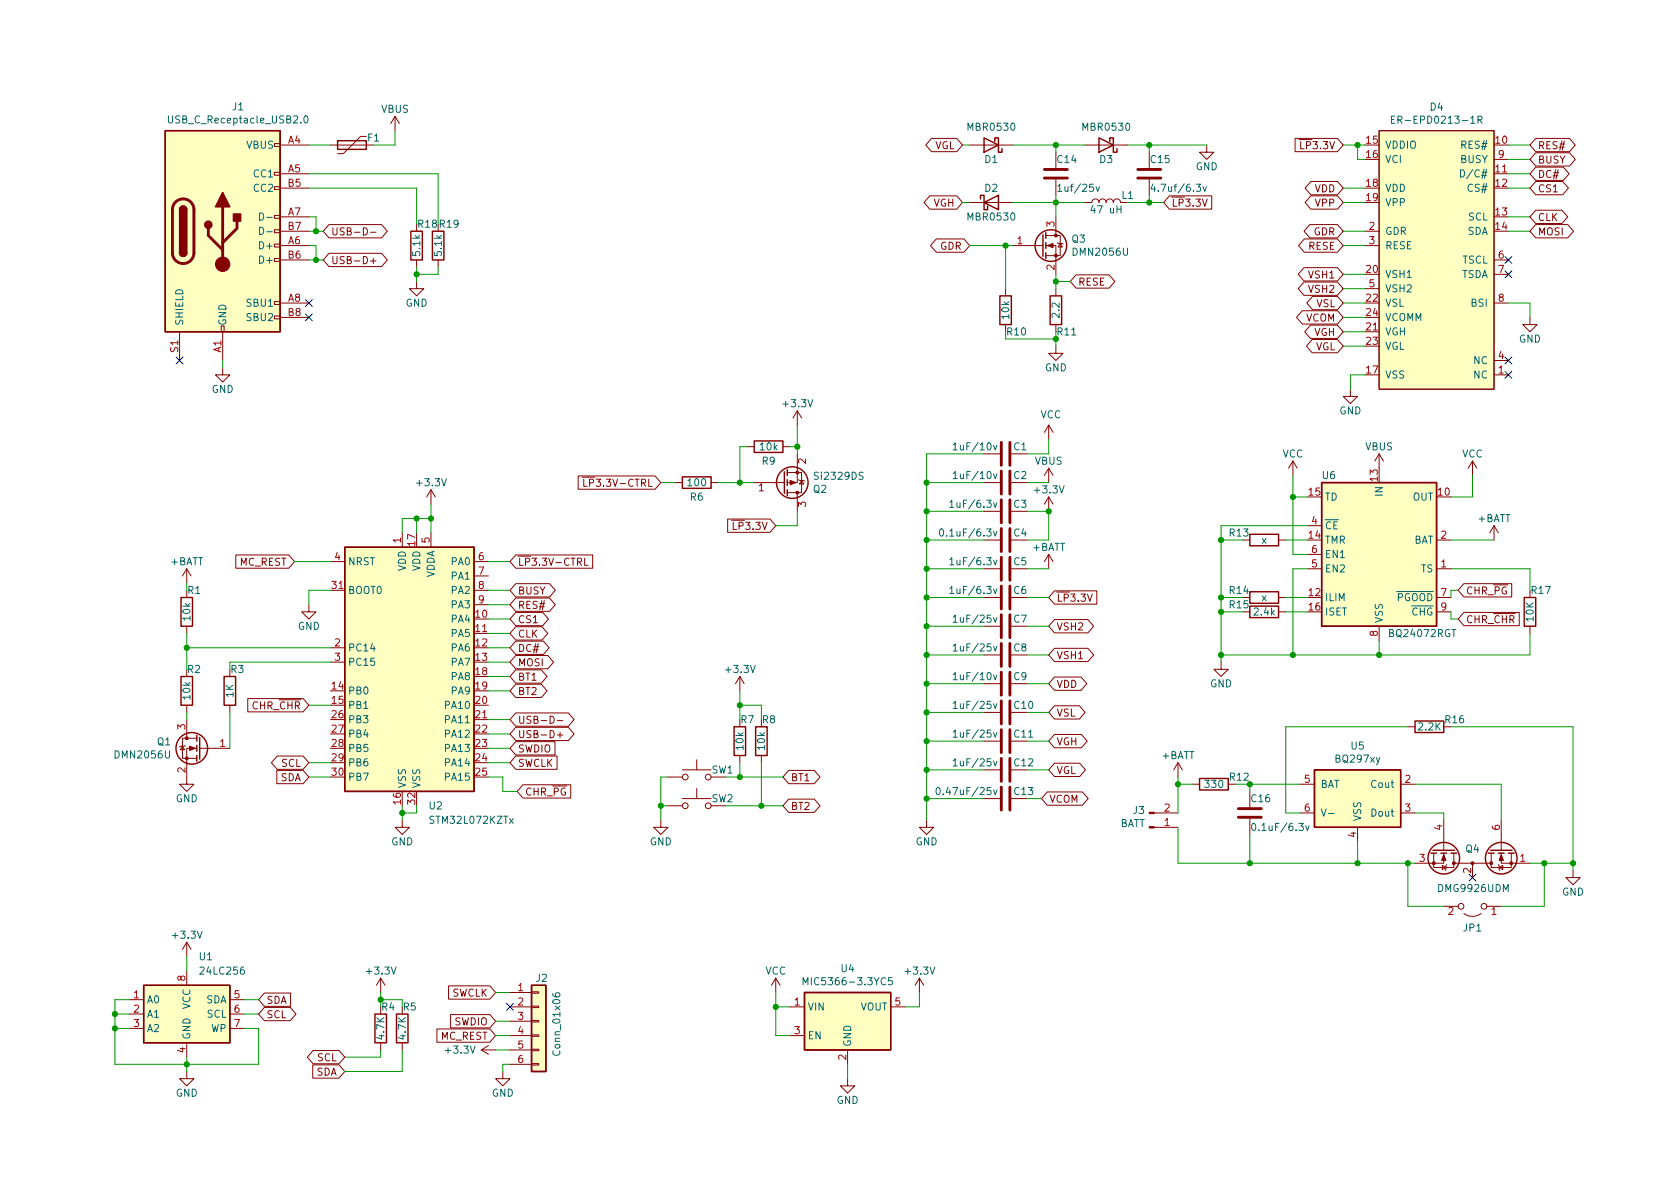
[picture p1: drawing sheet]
<svg xmlns="http://www.w3.org/2000/svg" width="297mm" height="210mm" viewBox="0 0 297 210" stroke-linecap="round" stroke-linejoin="round" font-family="sans-serif">
<defs><g id="words">
<g font-size="1.8" fill="#006464">
<text x="30.3" y="21.8">USB_C_Receptacle_USB2.0</text>
<text x="41.1" y="19.5">J1</text>
<text x="67.4" y="19.9">VBUS</text>
<text x="171.3" y="23.1">MBR0530</text>
<text x="191.6" y="23.1">MBR0530</text>
<text x="247.3" y="21.9">ER-EPD0213-1R</text>
<text x="252.9" y="19.6">D4</text>
<text x="43.6" y="26.3">VBUS</text>
<text x="65" y="25">F1</text>
<text x="174.1" y="28.8">D1</text>
<text x="187" y="28.8">C14</text>
<text x="194.4" y="28.8">D3</text>
<text x="203.5" y="28.8">C15</text>
<text x="244.9" y="26.3">VDDIO</text>
<text x="244.9" y="28.8">VCI</text>
<text x="258.2" y="28.8">BUSY</text>
<text x="258.5" y="26.3">RES#</text>
<text x="45" y="31.4">CC1</text>
<text x="45" y="33.9">CC2</text>
<text x="174.1" y="33.9">D2</text>
<text x="187.6" y="33.9">1uf/25v</text>
<text x="198.4" y="35.2">L1</text>
<text x="204.4" y="33.9">4.7uf/6.3v</text>
<text x="211.4" y="30.1">GND</text>
<text x="244.9" y="33.9">VDD</text>
<text x="259.1" y="31.4">D/C#</text>
<text x="259.7" y="33.9">CS#</text>
<text x="74" y="40.3">R18 R19</text>
<text x="171.3" y="39">MBR0530</text>
<text x="193.2" y="37.7">47 uH</text>
<text x="244.9" y="36.4">VPP</text>
<text x="244.9" y="41.5">GDR</text>
<text x="259.4" y="41.5">SDA</text>
<text x="259.6" y="39">SCL</text>
<text x="46.2" y="44.1">D+</text>
<text x="46.2" y="46.6">D+</text>
<text x="74.3" y="45.1" transform="rotate(-90 74.3 45.1)">5.1k</text>
<text x="78.1" y="45.1" transform="rotate(-90 78.1 45.1)">5.1k</text>
<text x="189.5" y="42.9">Q3</text>
<text x="189.9" y="45.2">DMN2056U</text>
<text x="244.9" y="44.1">RESE</text>
<text x="258.5" y="46.6">TSCL</text>
<text x="244.9" y="49.1">VSH1</text>
<text x="244.9" y="51.7">VSH2</text>
<text x="258.3" y="49.1">TSDA</text>
<text x="32.4" y="57.7" transform="rotate(-90 32.4 57.7)">SHIELD</text>
<text x="40" y="57.7" transform="rotate(-90 40 57.7)">GND</text>
<text x="43.8" y="54.2">SBU1</text>
<text x="43.8" y="56.8">SBU2</text>
<text x="71.7" y="54.2">GND</text>
<text x="178.4" y="56.3" transform="rotate(-90 178.4 56.3)">10k</text>
<text x="187" y="59.3">R11</text>
<text x="187.3" y="56.1" transform="rotate(-90 187.3 56.1)">2.2</text>
<text x="244.9" y="59.3">VGH</text>
<text x="244.9" y="54.2">VSL</text>
<text x="244.9" y="56.8">VCOMM</text>
<text x="260.2" y="54.2">BSI</text>
<text x="184.7" y="65.7">GND</text>
<text x="244.9" y="61.8">VGL</text>
<text x="260.6" y="64.4">NC</text>
<text x="268.5" y="60.6">GND</text>
<text x="37.4" y="69.5">GND</text>
<text x="244.9" y="66.9">VSS</text>
<text x="260.6" y="66.9">NC</text>
<text x="138.6" y="72">+3.3V</text>
<text x="183.9" y="74">VCC</text>
<text x="236.8" y="73.3">GND</text>
<text x="134.4" y="79.6">10k</text>
<text x="134.8" y="82.2">R9</text>
<text x="169.1" y="79.6">1uF/10v</text>
<text x="179.3" y="79.6">C1</text>
<text x="183" y="82.2">VBUS</text>
<text x="226.7" y="80.9">VCC</text>
<text x="241.4" y="79.6">VBUS</text>
<text x="258.5" y="80.9">VCC</text>
<text x="73.9" y="86">+3.3V</text>
<text x="121.7" y="86">100</text>
<text x="122.1" y="88.5">R6</text>
<text x="143.8" y="87.1">Q2</text>
<text x="144.3" y="84.8">Si2329DS</text>
<text x="168.5" y="89.8">1uF/6.3v</text>
<text x="169.1" y="84.7">1uF/10v</text>
<text x="179.3" y="89.8">C3</text>
<text x="179.3" y="84.7">C2</text>
<text x="183.1" y="87.2">+3.3V</text>
<text x="233.8" y="84.7">U6</text>
<text x="234.2" y="88.5">TD</text>
<text x="244.5" y="87.6" transform="rotate(-90 244.5 87.6)">IN</text>
<text x="249.8" y="88.5">OUT</text>
<text x="166.9" y="94.9">0.1uF/6.3v</text>
<text x="179.3" y="94.9">C4</text>
<text x="217.4" y="94.9">R13</text>
<text x="234.2" y="93.6">~{CE}</text>
<text x="261.3" y="92.3">+BATT</text>
<text x="30.1" y="99.9">+BATT</text>
<text x="61.5" y="99.9">NRST</text>
<text x="71.8" y="101" transform="rotate(-90 71.8 101)">VDD</text>
<text x="74.3" y="101" transform="rotate(-90 74.3 101)">VDD</text>
<text x="79.9" y="99.9">PA0</text>
<text x="168.5" y="99.9">1uF/6.3v</text>
<text x="179.3" y="99.9">C5</text>
<text x="182.5" y="97.4">+BATT</text>
<text x="223" y="96.1">x</text>
<text x="234.2" y="96.1">TMR</text>
<text x="234.2" y="101.2">EN2</text>
<text x="234.2" y="98.7">EN1</text>
<text x="249.9" y="96.1">BAT</text>
<text x="251.2" y="101.2">TS</text>
<text x="33.2" y="105">R1</text>
<text x="61.5" y="105">BOOT0</text>
<text x="76.8" y="102.3" transform="rotate(-90 76.8 102.3)">VDDA</text>
<text x="79.9" y="102.5">PA1</text>
<text x="79.9" y="105">PA2</text>
<text x="79.9" y="107.6">PA3</text>
<text x="168.5" y="105">1uF/6.3v</text>
<text x="179.3" y="105">C6</text>
<text x="217.4" y="105">R14</text>
<text x="217.4" y="107.6">R15</text>
<text x="223" y="106.3">x</text>
<text x="234.2" y="106.3">ILIM</text>
<text x="245.5" y="106.3">~{PGOOD}</text>
<text x="270.8" y="105">R17</text>
<text x="33.7" y="109.7" transform="rotate(-90 33.7 109.7)">10k</text>
<text x="52.6" y="111.4">GND</text>
<text x="79.9" y="110.1">PA4</text>
<text x="79.9" y="112.6">PA5</text>
<text x="169.1" y="110.1">1uF/25v</text>
<text x="179.3" y="110.1">C7</text>
<text x="221.8" y="108.8">2.4k</text>
<text x="234.2" y="108.8">ISET</text>
<text x="244.5" y="110.2" transform="rotate(-90 244.5 110.2)">VSS</text>
<text x="245.8" y="112.6">BQ24072RGT</text>
<text x="248.2" y="108.8">~{CHG}</text>
<text x="271.1" y="109.8" transform="rotate(-90 271.1 109.8)">10K</text>
<text x="33.2" y="119">R2</text>
<text x="40.8" y="119">R3</text>
<text x="61.5" y="115.2">PC14</text>
<text x="61.5" y="117.7">PC15</text>
<text x="79.9" y="115.2">PA6</text>
<text x="79.9" y="117.7">PA7</text>
<text x="128.5" y="119">+3.3V</text>
<text x="169.1" y="115.2">1uF/25v</text>
<text x="179.3" y="115.2">C8</text>
<text x="33.7" y="123.6" transform="rotate(-90 33.7 123.6)">10k</text>
<text x="41.3" y="123.3" transform="rotate(-90 41.3 123.3)">1K</text>
<text x="61.5" y="122.8">PB0</text>
<text x="61.5" y="125.3">PB1</text>
<text x="78.9" y="125.3">PA10</text>
<text x="79.9" y="120.3">PA8</text>
<text x="79.9" y="122.8">PA9</text>
<text x="169.1" y="125.3">1uF/25v</text>
<text x="169.1" y="120.3">1uF/10v</text>
<text x="179.3" y="120.3">C9</text>
<text x="179.4" y="125.3">C10</text>
<text x="213.9" y="121.5">GND</text>
<text x="27.8" y="131.8">Q1</text>
<text x="61.5" y="127.9">PB3</text>
<text x="61.5" y="130.4">PB4</text>
<text x="78.9" y="127.9">PA11</text>
<text x="78.9" y="130.4">PA12</text>
<text x="131" y="127.9">R7</text>
<text x="134.8" y="127.9">R8</text>
<text x="169.1" y="130.4">1uF/25v</text>
<text x="179.4" y="130.4">C11</text>
<text x="250.9" y="129.2">2.2K</text>
<text x="255.6" y="127.9">R16</text>
<text x="20.5" y="134.1">DMN2056U</text>
<text x="61.5" y="133">PB5</text>
<text x="61.5" y="135.5">PB6</text>
<text x="78.9" y="133">PA13</text>
<text x="78.9" y="135.5">PA14</text>
<text x="125.8" y="136.8">SW1</text>
<text x="131.4" y="132.5" transform="rotate(-90 131.4 132.5)">10k</text>
<text x="135.3" y="132.5" transform="rotate(-90 135.3 132.5)">10k</text>
<text x="169.1" y="135.5">1uF/25v</text>
<text x="179.4" y="135.5">C12</text>
<text x="205.4" y="134.2">+BATT</text>
<text x="236.2" y="134.8">BQ297xy</text>
<text x="238.9" y="132.5">U5</text>
<text x="31.1" y="141.9">GND</text>
<text x="61.5" y="138">PB7</text>
<text x="71.8" y="139.4" transform="rotate(-90 71.8 139.4)">VSS</text>
<text x="74.3" y="139.4" transform="rotate(-90 74.3 139.4)">VSS</text>
<text x="75.9" y="143.1">U2</text>
<text x="78.9" y="138">PA15</text>
<text x="125.8" y="141.9">SW2</text>
<text x="166.3" y="140.6">0.47uF/25v</text>
<text x="179.4" y="140.6">C13</text>
<text x="200.4" y="143.9">J3</text>
<text x="213.2" y="139.3">330</text>
<text x="217.5" y="138">R12</text>
<text x="221.3" y="141.9">C16</text>
<text x="233.4" y="139.3">BAT</text>
<text x="242.6" y="139.3">Cout</text>
<text x="69.2" y="149.5">GND</text>
<text x="76.3" y="145.7">STM32L072KZTx</text>
<text x="114.9" y="149.5">GND</text>
<text x="161.9" y="149.5">GND</text>
<text x="197.9" y="146.2">BATT</text>
<text x="222.1" y="146.9">0.1uF/6.3v</text>
<text x="240.7" y="145.3" transform="rotate(-90 240.7 145.3)">VSS</text>
<text x="242.6" y="144.4">Dout</text>
<text x="259.2" y="150.7">Q4</text>
<text x="254.5" y="157.7">DMG9926UDM</text>
<text x="276.2" y="158.4">GND</text>
<text x="30.7" y="166">+3.3V</text>
<text x="258.8" y="164.7">JP1</text>
<text x="35.3" y="169.8">U1</text>
<text x="35.7" y="172.3">24LC256</text>
<text x="65" y="172.3">+3.3V</text>
<text x="94.8" y="173.6">J2</text>
<text x="135.3" y="172.3">VCC</text>
<text x="148.7" y="171.9">U4</text>
<text x="160.2" y="172.3">+3.3V</text>
<text x="25.9" y="177.4">A0</text>
<text x="25.9" y="180">A1</text>
<text x="33.7" y="178.5" transform="rotate(-90 33.7 178.5)">VCC</text>
<text x="36.4" y="177.4">SDA</text>
<text x="36.6" y="180">SCL</text>
<text x="67.5" y="178.7">R4</text>
<text x="71.3" y="178.7">R5</text>
<text x="142.7" y="178.7">VIN</text>
<text x="143" y="174.2">MIC5366-3.3YC5</text>
<text x="152.1" y="178.7">VOUT</text>
<text x="25.9" y="182.5">A2</text>
<text x="33.7" y="183.9" transform="rotate(-90 33.7 183.9)">GND</text>
<text x="37.3" y="182.5">WP</text>
<text x="67.9" y="183.7" transform="rotate(-90 67.9 183.7)">4.7K</text>
<text x="71.8" y="183.7" transform="rotate(-90 71.8 183.7)">4.7K</text>
<text x="142.7" y="183.8">EN</text>
<text x="150.5" y="185.2" transform="rotate(-90 150.5 185.2)">GND</text>
<text x="78.9" y="186.3">+3.3V</text>
<text x="99.1" y="186.3" transform="rotate(-90 99.1 186.3)">Conn_01x06</text>
<text x="31.1" y="193.9">GND</text>
<text x="86.9" y="193.9">GND</text>
<text x="147.9" y="195.2">GND</text>
</g>
<g font-size="1.8" fill="#a90000">
<text x="50.9" y="25.4">A4</text>
<text x="241.6" y="25.4">15</text>
<text x="241.6" y="27.9">16</text>
<text x="264.4" y="25.4">10</text>
<text x="264.9" y="27.9">9</text>
<text x="50.9" y="30.5">A5</text>
<text x="50.9" y="33">B5</text>
<text x="241.6" y="33">18</text>
<text x="241.6" y="35.6">19</text>
<text x="264.4" y="30.5">11</text>
<text x="264.4" y="33">12</text>
<text x="50.9" y="38.1">A7</text>
<text x="50.9" y="40.6">B7</text>
<text x="186.4" y="40.1" transform="rotate(-90 186.4 40.1)">3</text>
<text x="242.1" y="40.6">2</text>
<text x="264.4" y="38.1">13</text>
<text x="264.4" y="40.6">14</text>
<text x="50.9" y="43.2">A6</text>
<text x="50.9" y="45.7">B6</text>
<text x="179.8" y="43.2">1</text>
<text x="186.4" y="47.7" transform="rotate(-90 186.4 47.7)">2</text>
<text x="242.1" y="43.2">3</text>
<text x="264.9" y="45.7">6</text>
<text x="50.9" y="53.3">A8</text>
<text x="241.6" y="48.3">20</text>
<text x="241.6" y="53.3">22</text>
<text x="242.1" y="50.8">5</text>
<text x="264.9" y="48.3">7</text>
<text x="264.9" y="53.3">8</text>
<text x="50.9" y="55.9">B8</text>
<text x="241.6" y="58.4">21</text>
<text x="241.6" y="55.9">24</text>
<text x="31.5" y="62.3" transform="rotate(-90 31.5 62.3)">S1</text>
<text x="39.1" y="62.3" transform="rotate(-90 39.1 62.3)">A1</text>
<text x="241.6" y="61">23</text>
<text x="264.9" y="63.5">4</text>
<text x="241.6" y="66">17</text>
<text x="264.9" y="66">1</text>
<text x="142.5" y="82" transform="rotate(-90 142.5 82)">2</text>
<text x="134.1" y="86.9">1</text>
<text x="142.5" y="89.6" transform="rotate(-90 142.5 89.6)">3</text>
<text x="231.4" y="87.6">15</text>
<text x="243.6" y="85.1" transform="rotate(-90 243.6 85.1)">13</text>
<text x="254.3" y="87.6">10</text>
<text x="70.9" y="96" transform="rotate(-90 70.9 96)">1</text>
<text x="75.9" y="96" transform="rotate(-90 75.9 96)">5</text>
<text x="231.4" y="95.2">14</text>
<text x="231.9" y="92.7">4</text>
<text x="254.8" y="95.2">2</text>
<text x="59.2" y="99.1">4</text>
<text x="73.4" y="96.5" transform="rotate(-90 73.4 96.5)">17</text>
<text x="84.6" y="99.1">6</text>
<text x="84.6" y="101.6">7</text>
<text x="231.9" y="100.3">5</text>
<text x="231.9" y="97.8">6</text>
<text x="254.8" y="100.3">1</text>
<text x="58.7" y="104.1">31</text>
<text x="84.6" y="104.1">8</text>
<text x="84.6" y="106.7">9</text>
<text x="231.4" y="105.4">12</text>
<text x="231.4" y="107.9">16</text>
<text x="254.8" y="105.4">7</text>
<text x="254.8" y="107.9">9</text>
<text x="84.1" y="109.2">10</text>
<text x="84.1" y="111.8">11</text>
<text x="243.6" y="112.5" transform="rotate(-90 243.6 112.5)">8</text>
<text x="59.2" y="114.3">2</text>
<text x="59.2" y="116.8">3</text>
<text x="84.1" y="114.3">12</text>
<text x="84.1" y="116.8">13</text>
<text x="84.1" y="119.4">18</text>
<text x="58.7" y="121.9">14</text>
<text x="58.7" y="124.5">15</text>
<text x="84.1" y="121.9">19</text>
<text x="84.1" y="124.5">20</text>
<text x="32.8" y="129" transform="rotate(-90 32.8 129)">3</text>
<text x="58.7" y="127">26</text>
<text x="58.7" y="129.5">27</text>
<text x="84.1" y="127">21</text>
<text x="84.1" y="129.5">22</text>
<text x="32.8" y="136.6" transform="rotate(-90 32.8 136.6)">2</text>
<text x="38.9" y="132.1">1</text>
<text x="58.7" y="132.1">28</text>
<text x="58.7" y="134.6">29</text>
<text x="58.7" y="137.2">30</text>
<text x="84.1" y="132.1">23</text>
<text x="84.1" y="134.6">24</text>
<text x="84.1" y="137.2">25</text>
<text x="70.9" y="142.2" transform="rotate(-90 70.9 142.2)">16</text>
<text x="73.4" y="142.2" transform="rotate(-90 73.4 142.2)">32</text>
<text x="205.9" y="143.5">2</text>
<text x="230.6" y="138.4">5</text>
<text x="230.6" y="143.5">6</text>
<text x="248.4" y="138.4">2</text>
<text x="248.4" y="143.5">3</text>
<text x="205.9" y="146">1</text>
<text x="239.8" y="148.1" transform="rotate(-90 239.8 148.1)">4</text>
<text x="255" y="146.8" transform="rotate(-90 255 146.8)">4</text>
<text x="265.2" y="146.8" transform="rotate(-90 265.2 146.8)">6</text>
<text x="251" y="152.4">3</text>
<text x="260.1" y="154.4" transform="rotate(-90 260.1 154.4)">2</text>
<text x="268.7" y="152.4">1</text>
<text x="256" y="161.8">2</text>
<text x="263.7" y="161.8">1</text>
<text x="32.8" y="173.5" transform="rotate(-90 32.8 173.5)">8</text>
<text x="23.6" y="176.5">1</text>
<text x="23.6" y="179.1">2</text>
<text x="41.4" y="176.5">5</text>
<text x="41.4" y="179.1">6</text>
<text x="91.6" y="175.3">1</text>
<text x="91.6" y="177.8">2</text>
<text x="140.5" y="177.8">1</text>
<text x="158.3" y="177.8">5</text>
<text x="23.6" y="181.6">3</text>
<text x="41.4" y="181.6">7</text>
<text x="91.6" y="180.3">3</text>
<text x="91.6" y="182.9">4</text>
<text x="91.6" y="185.4">5</text>
<text x="140.5" y="182.9">3</text>
<text x="32.8" y="186.2" transform="rotate(-90 32.8 186.2)">4</text>
<text x="91.6" y="188">6</text>
<text x="149.6" y="187.4" transform="rotate(-90 149.6 187.4)">2</text>
</g>
<g font-size="1.8" fill="#840000">
<text x="165.2" y="26.4">VGL</text>
<text x="228.9" y="26.4">~{LP}3.3V</text>
<text x="271.8" y="28.9">BUSY</text>
<text x="271.8" y="26.4">RES#</text>
<text x="232.4" y="34">VDD</text>
<text x="271.8" y="34">CS1</text>
<text x="271.8" y="31.5">DC#</text>
<text x="58.5" y="41.6">USB-D-</text>
<text x="165" y="36.5">VGH</text>
<text x="207.1" y="36.5">~{LP}3.3V</text>
<text x="232.2" y="41.6">GDR</text>
<text x="232.6" y="36.5">VPP</text>
<text x="271.8" y="41.6">MOSI</text>
<text x="271.8" y="39.1">CLK</text>
<text x="58.5" y="46.7">USB-D+</text>
<text x="166.2" y="44.2">GDR</text>
<text x="231.3" y="44.2">RESE</text>
<text x="190.6" y="50.5">RESE</text>
<text x="231.5" y="49.2">VSH1</text>
<text x="231.5" y="51.8">VSH2</text>
<text x="230.9" y="56.9">VCOM</text>
<text x="232.3" y="59.4">VGH</text>
<text x="232.7" y="54.3">VSL</text>
<text x="232.5" y="61.9">VGL</text>
<text x="102.9" y="86.1">~{LP}3.3V-CTRL</text>
<text x="128.6" y="93.7">~{LP}3.3V</text>
<text x="42.3" y="100">MC_REST</text>
<text x="91.5" y="100">~{LP}3.3V-CTRL</text>
<text x="91.5" y="105.1">BUSY</text>
<text x="91.5" y="107.7">RES#</text>
<text x="186.8" y="106.4">~{LP}3.3V</text>
<text x="259.1" y="105.1">CHR_~{PG}</text>
<text x="91.5" y="110.2">CS1</text>
<text x="91.5" y="112.7">CLK</text>
<text x="186.8" y="111.5">VSH2</text>
<text x="259.1" y="110.2">CHR_~{CHR}</text>
<text x="91.5" y="115.3">DC#</text>
<text x="91.5" y="117.8">MOSI</text>
<text x="186.8" y="116.5">VSH1</text>
<text x="43.3" y="125.4">CHR_~{CHR}</text>
<text x="91.5" y="122.9">BT2</text>
<text x="91.5" y="120.4">BT1</text>
<text x="186.8" y="121.6">VDD</text>
<text x="91.5" y="130.5">USB-D+</text>
<text x="91.5" y="128">USB-D-</text>
<text x="186.8" y="131.8">VGH</text>
<text x="186.8" y="126.7">VSL</text>
<text x="49.7" y="135.6">SCL</text>
<text x="91.5" y="133.1">SWDIO</text>
<text x="91.5" y="135.6">SWCLK</text>
<text x="186.8" y="136.9">VGL</text>
<text x="49.5" y="138.1">SDA</text>
<text x="92.8" y="140.7">CHR_~{PG}</text>
<text x="139.8" y="138.1">BT1</text>
<text x="139.8" y="143.2">BT2</text>
<text x="185.5" y="141.9">VCOM</text>
<text x="47.1" y="177.5">SDA</text>
<text x="79.8" y="176.2">SWCLK</text>
<text x="47.1" y="180">SCL</text>
<text x="77.8" y="183.9">MC_REST</text>
<text x="80.3" y="181.3">SWDIO</text>
<text x="55.9" y="190.2">SDA</text>
<text x="56.1" y="187.7">SCL</text>
</g>
<text font-size="1.8" fill="#009600" x="178.1" y="59.3">R10</text>
</g></defs>
<g fill="none" stroke="#840000" stroke-width=".18">
<path d="M48.5 38.1h1v.5h-1zM48.5 33h1v.5h-1zM48.5 30.5h1v.5h-1zM48.5 25.4h1v.5h-1zM49.5 30.7h5.1M49.5 25.6h5.1M49.5 38.3h5.1M49.5 33.3h5.1M58.2 39.7h9.3l1 1.2-1 1.2h-9.3l-1.1-1.2zM58.4 25.6h7.6M64.8 24.1h-1l-3.1 3.1h-1M69.8 20.6l-.7 1.2"/>
<path d="M69.8 20.6v2.5M69.8 20.6l.8 1.2M164.4 34.6h4.8l1 1.2-1 1.2h-4.8l-1-1.2zM164.7 24.5h4.5l1 1.1-1 1.2h-4.5l-1-1.2zM171.4 25.6h7.7M171.4 35.8h7.7M186.7 26.9v2.8M186.7 31.7v2.8M186.7 38.3v3.4M191.8 35.8h1.2a.64 .64 0 0 1 .7-.6 .64 .64 0 0 1 .6 .6 .64 .64 0 0 1 .6-.6 .64 .64 0 0 1 .7 .6 .64 .64 0 0 1 .6-.6 .64 .64 0 0 1 .6 .6 .64 .64 0 0 1 .7-.6 .64 .64 0 0 1 .6 .6h1.3M191.8 25.6h7.6M203.2 26.9v2.8"/>
<path d="M203.2 31.7v2.8M206.8 34.6h7.4v2.4h-7.4l-1.1-1.2zM213.4 25.6v1.3h1.2l-1.2 1.3-1.3-1.3h1.3M229 24.5h7.5l1 1.1-1 1.2h-7.5zM231.6 39.7h4.9l1 1.2-1 1.2h-4.9l-1-1.2zM231.8 34.6h4.7l1 1.2-1 1.2h-4.7l-1.1-1.2zM231.8 32.1h4.7l1 1.2-1 1.1h-4.7l-1.1-1.1zM243.8 23.1h20.4v45.7h-20.4zM264.2 30.7h2.5M264.2 28.2h2.5M271.5 27h6l1 1.2-1 1.2h-6l-1-1.2zM271.5 39.7h5.7l1 1.2-1 1.2h-5.7l-1-1.2z"/>
<path d="M271.5 37.2h4.7l1 1.1-1 1.2h-4.7l-1-1.2zM271.5 32.1h4.8l1 1.2-1 1.1h-4.8l-1-1.1zM271.5 24.5h6l1 1.1-1 1.2h-6l-1-1.2zM271.5 29.6h4.9l1 1.1-1 1.2h-4.9l-1-1.2zM31.7 58.7v5M39.1 57.7h.5v1h-.5zM39.4 58.7v5M48.5 55.9h1v.5h-1zM48.5 53.3h1v.5h-1zM48.5 45.7h1v.5h-1zM48.5 43.2h1v.5h-1zM48.5 40.6h1v.5h-1z"/>
<path d="M49.5 40.9h5.1M49.5 43.4h5.1M49.5 46h5.1M49.5 53.6h5.1M49.5 56.1h5.1M58.2 44.8h9.3l1 1.2-1 1.1h-9.3l-1.1-1.1zM65.5 46.1h1M65.5 41.1h1M66 45.7v.9M73.7 49.8v1.2h1.2l-1.2 1.3-1.3-1.3h1.3M73.7 46v1.2M77.5 46v1.2"/>
<path d="M165.5 42.3h4.9l1 1.1-1 1.2h-4.9l-1-1.2zM177.8 51v1.3M177.8 57.4v1.3M179.1 43.4h5.3M184.9 43.4h1.8v5.1M184.9 41.7h2.6v3.5h-2.6M186.7 51v1.3M186.7 57.4v1.3M186.9 42.9l.2 .1h.7l.2 .2M187.5 43l.3 .7h-.7zM190.2 48.6h5.9l1 1.2-1 1.2h-5.9l-1-1.2zM230.3 55h6.2l1 1.1-1 1.2h-6.2l-1.1-1.2z"/>
<path d="M230.6 47.3h5.9l1 1.2-1 1.2h-5.9l-1.1-1.2zM230.6 49.9h5.9l1 1.1-1 1.2h-5.9l-1.1-1.2zM230.6 42.3h5.9l1 1.1-1 1.2h-5.9l-1-1.2zM231.7 57.5h4.8l1 1.2-1 1.1h-4.8l-1-1.1zM232.1 52.4h4.4l1 1.2-1 1.2h-4.4l-1-1.2zM241.3 40.9h2.5M241.3 58.7h2.5M241.3 43.4h2.5M241.3 51h2.5M264.2 46h2.5M264.2 48.5h2.5M264.2 53.6h2.5"/>
<path d="M270.5 56.1v1.3h1.3l-1.3 1.3-1.3-1.3h1.3M39.4 65v1.3h1.2l-1.2 1.3-1.3-1.3h1.3M132.1 79h1.2M138.4 79h1.3M141 72.6l-.8 1.3M141 72.6v2.6M141 72.6l.7 1.3M185.4 75.2v2.5M185.4 75.2l-.7 1.2M185.4 75.2l.8 1.2M186.7 61.2v1.3h1.3l-1.3 1.2-1.3-1.2h1.3M232 60h4.5l1 1.2-1 1.2h-4.5l-1-1.2z"/>
<path d="M238.8 68.8v1.3h1.2l-1.2 1.3-1.3-1.3h1.3M264.2 66.3h2.5M264.2 63.7h2.5M41.7 98.1h9.4l1 1.2-1 1.2h-9.4zM58.4 99.3h2.6M71.1 94.2v2.6M76.2 86.6v2.5M76.2 94.2v2.6M76.2 86.6l-.8 1.3M76.2 86.6l.8 1.3M83.8 99.3h2.6M91.2 98.1h13.6v2.4h-13.6l-1-1.2z"/>
<path d="M102.2 84.2h13.6l1 1.1-1 1.2h-13.6zM119.4 85.3h1.2M125.7 85.3h1.3M128.7 91.8h7.4l1.1 1.2-1.1 1.1h-7.4zM133.3 85.3h5.4M139.2 83.6h2.5v3.5h-2.5M141 80.3v5h-1.8M141 87.1v3.3M141.2 84.8l.2 .2h.7l.1 .1M141.7 85l.4 .6h-.7zM174 90.4h2.8M174 95.5h2.8"/>
<path d="M174 85.3h2.8M174 80.3h2.8M185.4 87.9l-.7 1.2M185.4 82.8v2.5M185.4 87.9v2.5M185.4 98v2.6M185.4 87.9l.8 1.2M185.4 98l-.7 1.3M185.4 98l.8 1.3M185.4 82.8l-.7 1.3M185.4 82.8l.8 1.3M226.1 95.5h1.2"/>
<path d="M228.6 81.5l-.8 1.3M228.6 81.5v2.6M228.6 81.5l.8 1.3M231.1 93h2.6M231.1 98h2.6M243.8 80.3l-.7 1.2M243.8 80.3v2.5M243.8 80.3l.8 1.2M254 95.5h2.5M260.3 81.5l-.7 1.3M260.3 81.5v2.6M260.3 81.5l.8 1.3"/>
<path d="M264.2 93l-.8 1.2M264.2 93v2.5M264.2 93l.7 1.2M33 100.6v2.5M33 104.4v1.3M33 110.7v1.3M33 118.4v1.2M33 100.6l-.7 1.2M33 100.6l.8 1.2M54.6 106.9v1.3h1.3l-1.3 1.3-1.3-1.3h1.3M58.4 114.5h2.6M58.4 117.1h2.6"/>
<path d="M58.4 104.4h2.6M83.8 112h2.6M83.8 104.4h2.6M83.8 101.8h2.6M83.8 106.9h2.6M91.2 103.2h6l1 1.2-1 1.2h-6l-1-1.2zM91.2 108.3h4.8l1 1.2-1 1.1h-4.8l-1-1.1zM91.2 110.8h4.6l1 1.2-1 1.2h-4.6l-1-1.2zM91.2 105.8h6l1 1.1-1 1.2h-6l-1-1.2zM91.2 113.4h4.9l1 1.1-1 1.2h-4.9l-1-1.2zM91.2 115.9h5.7l1 1.2-1 1.2h-5.7l-1-1.2zM91.2 118.5h4.5l1 1.1-1 1.2h-4.5l-1-1.2z"/>
<path d="M130.8 119.6l-.8 1.3M130.8 119.6v2.6M130.8 119.6l.8 1.3M174 105.7h2.8M174 115.8h2.8M174 100.6h2.8M174 110.7h2.8M186.4 104.5h7.5v2.3h-7.5l-1-1.1zM186.4 114.6h6l1 1.2-1 1.2h-6l-1-1.2zM186.4 109.6h6l1 1.1-1 1.2h-6l-1-1.2zM186.4 119.7h4.7l1.1 1.2-1.1 1.2h-4.7l-1-1.2zM215.9 117.1v1.3h1.3l-1.3 1.2-1.3-1.2h1.3"/>
<path d="M219.7 105.7h1.3M226.1 105.7h1.2M226.1 108.2h1.2M231.1 100.6h2.6M243.8 110.7v2.6M254 105.7h2.5M254 108.2h2.5M254 100.6h2.5M258.8 103.2h8.5v2.4h-8.5l-1-1.2zM258.8 108.3h9.8v2.3h-9.8l-1-1.1zM270.5 104.4v1.3M270.5 110.7v1.3"/>
<path d="M32.3 131.9l.3 .7h-.7zM32.8 131.8l-.2 .1h-.7l-.2 .2M33 124.7v1.3M33 127.2v3.4M34.8 132.3h-1.8v6.4h1.3l-1.3 1.2-1.3-1.2h1.3M34.8 130.6h-2.5v3.5h2.5M35.3 132.3h5.3M40.6 124.7v1.3M43.8 123.5h9.8l1 1.2-1 1.2h-9.8zM48.9 136.2h4.7l1 1.2-1 1.2h-4.7zM49 133.7h4.6l1 1.2-1 1.1h-4.6l-1-1.1zM83.8 127.2h2.6"/>
<path d="M91.2 128.6h9.3l1 1.2-1 1.2h-9.3l-1-1.2zM91.2 126.1h9.3l1 1.1-1 1.2h-9.3l-1-1.2zM91.2 131.2h6.9v2.3h-6.9l-1-1.2zM91.2 133.7h7.3v2.3h-7.3l-1-1.1zM91.2 121h4.5l1 1.2-1 1.1h-4.5l-1-1.1zM92.5 138.8h8.4v2.3h-8.4l-1.1-1.2zM98.5 130h1M98.5 127.4h1M99 129.5v1M118.1 137.4h2.5M120.6 136.1h5.1M123.2 134.4v1.7"/>
<path d="M123.2 139.4v1.8M130.8 127.2v1.3M130.8 133.6v1.3M134.6 133.6v1.3M139.4 136.2h4.6l1 1.2-1 1.2h-4.6l-1-1.2zM174 131.1h2.8M174 136.1h2.8M174 126h2.8M174 120.9h2.8M178.8 131.1h2.8M178.8 136.1h2.8M178.8 126h2.8"/>
<path d="M186.4 135h4.5l1 1.1-1 1.2h-4.5l-1-1.2zM186.4 129.9h4.8l1 1.2-1 1.1h-4.8l-1-1.1zM186.4 124.8h4.4l1.1 1.2-1.1 1.2h-4.4l-1-1.2zM208.3 134.9l-.8 1.2M208.3 134.9v2.5M208.3 134.9l.7 1.2M210.8 138.7h1.3M217.2 138.7h1.2M221 139.9v2.8M229.9 138.7h2.5M247.6 138.7h2.6M248.9 128.5h1.3"/>
<path d="M71.1 145v1.3h1.3l-1.3 1.3-1.3-1.3h1.3M116.8 145v1.3h1.3l-1.3 1.3-1.2-1.3h1.2M118.1 142.5h2.5M120.6 141.2h5.1M139.4 141.3h4.6l1 1.2-1 1.2h-4.6l-1-1.2zM163.8 145v1.3h1.3l-1.3 1.3-1.2-1.3h1.2M174 141.2h2.8M178.8 141.2h2.8M185.2 140h6.2l1 1.2-1 1.2h-6.2l-1.1-1.2zM204.1 143.8h4.2M204.1 146.3h4.2M221 144.8v2.8"/>
<path d="M229.9 143.8h2.5M240 146.3v2.5M247.6 143.8h2.6M253.5 150.9v2.5h3.5v-2.5M255 153l.7 .4-.7 .4zM255.3 150.9v1.7h-5.1M255.3 145v5.4M255.8 152.9l-.1 .1v.8l-.2 .1M257 152.6h6.7M260.3 152.6v2.6M263.7 150.9v2.5h3.5v-2.5M264.9 152.9l.1 .1v.8l.2 .1"/>
<path d="M265 153.4l.7-.4v.8zM265.4 150.9v1.7h5.1M265.4 145v5.4M278.1 153.9v1.3h1.3l-1.3 1.3-1.2-1.3h1.2M22.9 176.8h2.5M22.9 179.3h2.5M33 166.6v2.6M33 171.7v2.5M33 166.6l-.7 1.3M33 166.6l.8 1.3M40.6 176.8h2.6M40.6 179.3h2.6"/>
<path d="M46.7 175.6h4.7v2.4h-4.7l-1-1.2zM46.7 178.1h4.6l1 1.2-1 1.2h-4.6l-1-1.2zM67.3 173v2.5M67.3 178v1.3M67.3 173l-.8 1.2M67.3 173l.8 1.2M79.3 174.3h7.3l1 1.2-1 1.2h-7.3zM79.7 179.4h6.9l1 1.2-1 1.2h-6.9zM90.2 178h3.8M90.2 175.5h3.8M94 177.9h1.2v.3h-1.2zM94 175.4h1.2v.2h-1.2z"/>
<path d="M137.2 173l-.8 1.2M137.2 173v2.5M137.2 173l.7 1.2M139.7 178h2.5M157.5 178h2.5M162.6 173l-.8 1.2M162.6 173v2.5M162.6 173l.7 1.2M255.3 160.3h2.5M258.8 161.5a2.54 2.54 0 0 0 3.1 0M262.9 160.3h2.5M22.9 181.9h2.5"/>
<path d="M33 189.5v1.2h1.3l-1.3 1.3-1.3-1.3h1.3M33 184.4v2.5M40.6 181.9h2.6M55.3 188.3h4.6l1.1 1.2-1.1 1.2h-4.6zM55.4 185.8h4.5l1.1 1.1-1.1 1.2h-4.5l-1.1-1.2zM67.3 184.4v1.3M71.1 184.4v1.3M77.2 182h9.4l1 1.1-1 1.2h-9.4zM85.1 185.7l1.3 .7M85.1 185.7h2.5M86.4 184.9l-1.3 .8M88.9 189.5v1.2h1.3l-1.3 1.3-1.3-1.3h1.3"/>
<path d="M90.2 183.1h3.8M90.2 185.7h3.8M90.2 180.6h3.8M90.2 188.2h3.8M94 188.1h1.2v.2h-1.2zM94 185.5h1.2v.3h-1.2zM94 183h1.2v.3h-1.2zM94 180.5h1.2v.2h-1.2zM139.7 183.1h2.5M149.9 190.7v1.3h1.2l-1.2 1.3-1.3-1.3h1.3M149.9 185.7v2.5"/>
<circle cx="121.2" cy="137.4" r=".51"/>
<circle cx="125.2" cy="137.4" r=".51"/>
<circle cx="121.2" cy="142.5" r=".51"/>
<circle cx="125.2" cy="142.5" r=".51"/>
<circle cx="258.3" cy="160.3" r=".51"/>
<circle cx="262.4" cy="160.3" r=".51"/>
</g>
<g fill="none" stroke="#840000" stroke-width=".51">
<path d="M31 35.7a1.91 1.91 0 0 1 2.1-.4 1.91 1.91 0 0 1 1.2 1.8v7.6a1.91 1.91 0 0 1-1.9 1.9 1.91 1.91 0 0 1-1.9-1.9v-7.8l.2-.6zM39.4 36.6v10.1M41.9 39.1v1.3l-2.5 2.5M184.7 31.5h4M184.7 30h4M201.2 31.5h4M201.2 30h4M36.8 40.4v1.3l2.6 2.5M177 78.2v4.1M178.6 78.2v4.1M177 83.3v4.1M177 88.4v4.1"/>
<path d="M177 93.5v4M177 98.5v4.1M178.6 83.3v4.1M178.6 88.4v4.1M178.6 93.5v4M178.6 98.5v4.1M177 103.6v4.1M177 108.7v4.1M177 113.8v4.1M177 118.9v4M178.6 103.6v4.1M178.6 108.7v4.1"/>
<path d="M178.6 113.8v4.1M178.6 118.9v4M177 123.9v4.1M177 129v4.1M177 134.1v4.1M177 139.2v4.1M178.6 123.9v4.1M178.6 129v4.1M178.6 134.1v4.1M178.6 139.2v4.1M218.9 144.5h4.1M218.9 143h4.1"/>
</g>
<g fill="none" stroke="#006464" stroke-width=".18">
<path d="M29.8 20.5v1l.2 .3h.3l.2-.3v-1M45.9 37.7a.64 .64 0 0 1 .7 .6 .64 .64 0 0 1-.7 .6zM47.2 38.4h.9M53.9 20.6l.1-.1a.68 .68 0 0 1 .5 .6 .68 .68 0 0 1-.5 .7l-.1-.2-.2-.3zM187 32.9l.4-.3v1.2M187 33.8h.7M193.8 33l.3 .8 .3-.8M203.8 32.5l-.3 .9h.8M212.7 33l.3 .8 .3-.8M246 21.1h.4M246.6 20.5h-.6v1.3h.6M258.2 30a.64 .64 0 0 1 .8 .7 .64 .64 0 0 1-.8 .6z"/>
<path d="M261.3 21.2l.6-.1 .1-.1v-.3l-.7-.2v1.3M261.6 21.2l.4 .6M45.9 40.2a.64 .64 0 0 1 .7 .6 .64 .64 0 0 1-.7 .7zM47.2 41h.9M168.5 78.7l.4-.4v1.3M168.5 79.6h.8M175.7 78.7l.3 .9 .3-.9M166.2 93.7l.2-.2a.68 .68 0 0 1 .5 .7 .68 .68 0 0 1-.5 .6l-.2-.1-.1-.4zM167.9 88.8l.4-.3v1.2M167.9 99l.4-.4v1.3M167.9 89.7h.7M167.9 99.9h.7"/>
<path d="M168.5 83.7l.4-.3v1.2M168.5 84.6h.8M175.7 88.9l.3 .8 .3-.8M175.7 94l.3 .8 .3-.8M175.7 99l.3 .9 .3-.9M175.7 83.8l.3 .8 .3-.8M167.9 104.1l.4-.4v1.3M167.9 105h.7M168.5 114.2l.4-.3v1.2M168.5 119.3l.4-.4v1.3M168.5 109.1l.4-.3v1.2M168.5 115.1h.8"/>
<path d="M168.5 110h.8M175.7 114.3l.3 .8 .3-.8M175.7 119.4l.3 .8 .3-.8M175.7 104.1l.3 .9 .3-.9M175.7 109.2l.3 .8 .3-.8M165.6 139.4l.2-.1a.68 .68 0 0 1 .4 .6 .68 .68 0 0 1-.4 .6l-.2-.1-.1-.4zM168.5 129.5l.4-.4v1.3M168.5 134.5l.4-.3v1.2M168.5 124.4l.4-.4v1.3M168.5 130.4h.8M168.5 135.4h.8M168.5 125.3h.8"/>
<path d="M168.5 120.2h.8M175.7 139.7l.3 .8 .3-.8M175.7 129.5l.3 .9 .3-.9M175.7 134.6l.3 .8 .3-.8M175.7 124.4l.3 .9 .3-.9M90.1 144.8l.7 .8M90.8 144.8l-.7 .8M221.4 145.7l.2-.1a.68 .68 0 0 1 .4 .6 .68 .68 0 0 1-.4 .7l-.2-.1-.1-.4zM230.9 146l.3 .9 .3-.9M233.6 143.1l.4 1.2 .5-1.2M234.9 143.8h1M97.7 175.7l.1 .3a.86 .86 0 0 0 1.2 0l-.1-.4-.4-.1-.3 .3 .1 .4 .2 .1"/>
<path d="M142 174.2v-1.3l.4 .9 .4-.9v1.3M157.7 172.9h-.6v.6l.1-.1h.5l.1 .2-.1 .4-.2 .2-.4-.2"/>
</g>
<g fill="#ffffc2" stroke="#ffffc2" stroke-width=".18">
<path d="M61 96.8h22.8v43.1h-22.8z"/>
<path d="M243.8 23.1h20.4v45.7h-20.4z"/>
<path d="M232.4 136.1h15.2v10.2h-15.2z"/>
<path d="M142.2 175.5h15.3v10.2h-15.3z"/>
<path d="M25.4 174.2h15.2v10.2h-15.2z"/>
<path d="M94 174.2h2.5v15.3h-2.5z"/>
<path d="M29.2 23.1h20.3v35.6h-20.3z"/>
<path d="M233.7 85.3h20.3v25.4h-20.3z"/>
</g>
<g fill="none" stroke="#840000" stroke-width=".25">
<path d="M29.2 23.1h20.3v35.6h-20.3zM31.7 37.1a.64 .64 0 0 1 .7-.7 .64 .64 0 0 1 .6 .7M59.7 24.9h5.1v1.5h-5.1zM173.4 35.2v-.7h.6v2.6h.6v-.7M174 24.4l2.5 1.2-2.5 1.3zM174 35.8l2.5-1.3v2.6zM175.9 25v-.6h.6v2.5h.7v-.6M194.3 24.4l2.5 1.2-2.5 1.3zM196.2 25v-.6h.6v2.5h.7v-.6M31.7 44.7a.64 .64 0 0 0 .7 .6 .64 .64 0 0 0 .6-.6M72.6 40.9h2.1v5.1h-2.1zM76.5 40.9h2v5.1h-2z"/>
<path d="M176.8 52.3h2v5.1h-2zM184.4 41.5v3.8M184.9 41.1v1.1M184.9 42.9v1M184.9 44.7v1M185.7 52.3h2v5.1h-2zM133.3 78h5.1v2h-5.1zM61 96.8h22.8v43.1h-22.8zM120.6 84.3h5.1v2.1h-5.1zM138.7 83.4v3.8M139.2 83.1v1M139.2 84.8v1"/>
<path d="M139.2 86.6v1M221 94.5h5.1v2h-5.1zM233.7 85.3h20.3v25.4h-20.3zM32 105.7h2v5h-2zM32 119.6h2v5.1h-2zM39.6 119.6h2.1v5.1h-2.1zM221 104.6h5.1v2.1h-5.1zM221 107.2h5.1v2h-5.1zM269.5 105.7h2v5h-2zM34.8 130v1.1M34.8 131.8v1M34.8 133.6v1"/>
<path d="M35.3 130.4v3.8M129.8 128.5h2v5.1h-2zM133.6 128.5h2v5.1h-2zM212.1 137.7h5.1v2h-5.1zM232.4 136.1h15.2v10.2h-15.2zM250.2 127.5h5.1v2h-5.1zM253 150.9h1M253.4 150.4h3.8M254.8 150.9h1M256.5 150.9h1.1M263.1 150.9h1.1M263.5 150.4h3.8"/>
<path d="M264.9 150.9h1M266.7 150.9h1M25.4 174.2h15.2v10.2h-15.2zM66.3 179.3h2v5.1h-2zM70.1 179.3h2v5.1h-2zM94 174.2h2.5v15.3h-2.5zM142.2 175.5h15.3v10.2h-15.3z"/>
<circle cx="185.8" cy="43.4" r="2.79"/>
<circle cx="140.1" cy="85.3" r="2.79"/>
<circle cx="33.9" cy="132.3" r="2.79"/>
<circle cx="255.3" cy="151.8" r="2.79"/>
<circle cx="265.4" cy="151.8" r="2.79"/>
</g>
<g fill="#840000" stroke="#840000" stroke-width=".18">
<path d="M139.7 85l1 .3-1 .4z"/>
<path d="M33.5 131.9l1 .4-1 .4z"/>
<path d="M203.2 143.6h.9v.3h-.9z"/>
<path d="M203.2 146.2h.9v.2h-.9z"/>
<path d="M265.4 151.1l.4 1h-.8z"/>
<path d="M255.3 151.1l.4 1h-.8z"/>
<path d="M185.2 43.4l1-.4v.8z"/>
<circle cx="141" cy="83.6" r=".25"/>
<circle cx="141" cy="87.1" r=".25"/>
<circle cx="33" cy="134.1" r=".25"/>
<circle cx="33" cy="130.6" r=".25"/>
<circle cx="263.7" cy="152.6" r=".25"/>
<circle cx="267.2" cy="152.6" r=".25"/>
<circle cx="253.5" cy="152.6" r=".25"/>
<circle cx="257" cy="152.6" r=".25"/>
<circle cx="260.3" cy="152.6" r=".25"/>
<circle cx="186.7" cy="45.2" r=".25"/>
<circle cx="186.7" cy="41.7" r=".25"/>
<circle cx="39.4" cy="46.7" r="1.27"/>
</g>
<g fill="#840000" stroke="#840000" stroke-width=".25">
<path d="M31.7 44.7h1.3a.64 .64 0 0 1-.6 .6 .64 .64 0 0 1-.7-.6z"/>
<path d="M31.7 37.1h1.3v7.6h-1.3z"/>
<path d="M31.9 36.6a.64 .64 0 0 1 .7-.1 .64 .64 0 0 1 .4 .6h-1.3z"/>
<path d="M39.4 34l1.2 2.6h-2.5z"/>
<path d="M41.3 37.8h1.2v1.3h-1.2z"/>
<circle cx="36.8" cy="39.7" r=".63"/>
</g>
<g fill="none" stroke="#009600" stroke-width=".18">
<path d="M54.6 33.3h19.1v6.3M54.6 38.3h1.3v2.6M54.6 25.6h3.8M54.6 30.7h22.9v8.9M69.8 23.1v2.5h-3.8M170.2 25.6h1.2M170.2 35.8h1.2M179.1 25.6h12.7M179.1 35.8h12.7M186.7 25.6v1.3M186.7 34.5v3.8M199.4 25.6h14"/>
<path d="M199.4 35.8h6.3M203.2 25.6v1.3M203.2 34.5v1.3M237.5 33.3h3.8M237.5 25.6h3.8M237.5 35.8h3.8M240 25.6v2.6h1.3M266.7 38.3h3.8M266.7 33.3h3.8M266.7 25.6h3.8M266.7 30.7h3.8M266.7 28.2h3.8"/>
<path d="M54.6 46h2.5M54.6 43.4h1.3v2.6M54.6 40.9h2.5M73.7 47.2v2.6M77.5 47.2v1.3h-3.8M171.4 43.4h7.7M177.8 43.4v7.6M177.8 59.9h8.9M186.7 48.5v2.5M186.7 58.7v2.5M186.7 49.8h2.5M237.5 43.4h3.8"/>
<path d="M237.5 40.9h3.8M237.5 48.5h3.8M237.5 51h3.8M237.5 53.6h3.8M237.5 56.1h3.8M237.5 58.7h3.8M266.7 40.9h3.8M266.7 53.6h3.8v2.5M39.4 63.7v1.3M132.1 79h-1.3v6.3M139.7 79h1.3M141 75.2v5.1"/>
<path d="M185.4 77.7v2.6h-3.8M237.5 61.2h3.8M241.3 66.3h-2.5v2.5M52.1 99.3h6.3M73.7 91.7v2.5M76.2 91.7h-5.1v2.5M76.2 89.1v5.1M86.4 99.3h3.8M116.8 85.3h2.6M127 85.3h6.3M141 90.4v2.6h-3.8M163.8 95.5h10.2"/>
<path d="M163.8 90.4h10.2M163.8 85.3h10.2M174 80.3h-10.2v64.7M181.6 90.4h3.8v5.1h-3.8M181.6 85.3h3.8M215.9 95.5h3.8M227.3 95.5h3.8M228.6 84.1v13.9h2.5M228.6 87.9h2.5M231.1 93h-15.2v24.1M256.5 95.5h7.7M260.3 84.1v3.8h-3.8"/>
<path d="M33 114.5h25.4M33 103.1v1.3M33 112v6.4M58.4 117.1h-17.8v1.3M58.4 104.4h-3.8v2.5M86.4 114.5h3.8M86.4 117.1h3.8M86.4 109.5h3.8M86.4 104.4h3.8M86.4 119.6h3.8M86.4 106.9h3.8M86.4 112h3.8"/>
<path d="M163.8 100.6h10.2M163.8 105.7h10.2M163.8 115.8h10.2M163.8 110.7h10.2M181.6 100.6h3.8M181.6 105.7h3.8M181.6 115.8h3.8M181.6 110.7h3.8M215.9 105.7h3.8M215.9 108.2h3.8M227.3 105.7h3.8M227.3 108.2h3.8"/>
<path d="M231.1 100.6h-2.5v15.2M243.8 113.3v2.5M256.5 100.6h14v3.8M256.5 108.2v1.3h1.3M257.8 104.4h-1.3v1.3M270.5 112v3.8h-54.6M33 126v1.2M40.6 126v6.3M54.6 124.7h3.8M54.6 134.9h3.8M54.6 137.4h3.8M86.4 134.9h3.8"/>
<path d="M86.4 137.4h2.5v2.5h2.5M86.4 122.2h3.8M86.4 129.8h3.8M86.4 132.3h3.8M86.4 127.2h3.8M118.1 137.4h-1.3v7.6M128.3 137.4h10.1M130.8 124.7h3.8v2.5M130.8 122.2v5M130.8 134.9v2.5M134.6 134.9v7.6M163.8 120.9h10.2"/>
<path d="M163.8 126h10.2M163.8 136.1h10.2M163.8 131.1h10.2M181.6 120.9h3.8M181.6 126h3.8M181.6 136.1h3.8M181.6 131.1h3.8M208.3 138.7h2.5M208.3 137.4v6.4M218.4 138.7h11.5M221 138.7v1.2M248.9 128.5h-21.6v15.3h2.6"/>
<path d="M250.2 138.7h15.2v6.3M256.5 128.5h21.6v25.4M71.1 142.5v2.5M73.7 142.5v1.3h-2.6M116.8 142.5h1.3M128.3 142.5h10.1M163.8 141.2h10.2M181.6 141.2h2.5M208.3 146.3v6.3h41.9M221 147.6v5M240 148.8v3.8M248.9 152.6v7.7h6.4"/>
<path d="M250.2 143.8h5.1v1.2M270.5 152.6h7.6M273 152.6v7.7h-7.6M20.3 179.3h2.6M22.9 176.8h-2.6v11.4h25.4v-6.3h-2.5M33 169.2v2.5M43.2 176.8h2.5M43.2 179.3h2.5M67.3 176.8h3.8v1.2M67.3 175.5v2.5M87.6 175.5h2.6M137.2 175.5v7.6h2.5"/>
<path d="M137.2 178h2.5M162.6 175.5v2.5h-2.6M20.3 181.9h2.6M33 186.9v2.6M67.3 185.7v1.2h-6.3M71.1 185.7v3.8h-10.1M87.6 180.6h2.6M87.6 185.7h2.6M87.6 183.1h2.6M90.2 188.2h-1.3v1.3M149.9 188.2v2.5"/>
</g>
<g fill="none" stroke="#000084" stroke-width=".18">
<path d="M54 53l1.2 1.2M54 55.5l1.2 1.2M55.2 53l-1.2 1.2M55.2 55.5l-1.2 1.2M266.1 45.4l1.2 1.2M266.1 47.9l1.2 1.2M267.3 45.4l-1.2 1.2M267.3 47.9l-1.2 1.2M31.1 63.1l1.3 1.3M32.4 63.1l-1.3 1.3M266.1 63.1l1.2 1.3M266.1 65.7l1.2 1.2"/>
<path d="M267.3 63.1l-1.2 1.3M267.3 65.7l-1.2 1.2M259.7 154.6l1.3 1.2M261 154.6l-1.3 1.2M89.6 177.4l1.2 1.3M90.8 177.4l-1.2 1.3"/>
</g>
<g fill="#009600" stroke="#009600" stroke-width=".18">
<circle cx="186.7" cy="25.6" r=".46"/>
<circle cx="186.7" cy="35.8" r=".46"/>
<circle cx="203.2" cy="25.6" r=".46"/>
<circle cx="186.7" cy="49.8" r=".46"/>
<circle cx="177.8" cy="43.4" r=".46"/>
<circle cx="203.2" cy="35.8" r=".46"/>
<circle cx="186.7" cy="59.9" r=".46"/>
<circle cx="215.9" cy="108.2" r=".46"/>
<circle cx="215.9" cy="115.8" r=".46"/>
<circle cx="228.6" cy="87.9" r=".46"/>
<circle cx="243.8" cy="115.8" r=".46"/>
<circle cx="228.6" cy="115.8" r=".46"/>
<circle cx="215.9" cy="105.7" r=".46"/>
<circle cx="221" cy="152.6" r=".46"/>
<circle cx="248.9" cy="152.6" r=".46"/>
<circle cx="240" cy="152.6" r=".46"/>
<circle cx="273" cy="152.6" r=".46"/>
<circle cx="221" cy="138.7" r=".46"/>
<circle cx="278.1" cy="152.6" r=".46"/>
<circle cx="163.8" cy="120.9" r=".46"/>
<circle cx="208.3" cy="138.7" r=".46"/>
<circle cx="240" cy="25.6" r=".46"/>
<circle cx="185.4" cy="90.4" r=".46"/>
<circle cx="215.9" cy="95.5" r=".46"/>
<circle cx="163.8" cy="115.8" r=".46"/>
<circle cx="163.8" cy="110.7" r=".46"/>
<circle cx="163.8" cy="105.7" r=".46"/>
<circle cx="163.8" cy="100.6" r=".46"/>
<circle cx="163.8" cy="85.3" r=".46"/>
<circle cx="163.8" cy="95.5" r=".46"/>
<circle cx="163.8" cy="90.4" r=".46"/>
<circle cx="141" cy="79" r=".46"/>
<circle cx="130.8" cy="85.3" r=".46"/>
<circle cx="130.8" cy="124.7" r=".46"/>
<circle cx="33" cy="114.5" r=".46"/>
<circle cx="71.1" cy="143.8" r=".46"/>
<circle cx="55.9" cy="46" r=".46"/>
<circle cx="73.7" cy="48.5" r=".46"/>
<circle cx="73.7" cy="91.7" r=".46"/>
<circle cx="76.2" cy="91.7" r=".46"/>
<circle cx="55.9" cy="40.9" r=".46"/>
<circle cx="163.8" cy="131.1" r=".46"/>
<circle cx="163.8" cy="141.2" r=".46"/>
<circle cx="163.8" cy="126" r=".46"/>
<circle cx="163.8" cy="136.1" r=".46"/>
<circle cx="130.8" cy="137.4" r=".46"/>
<circle cx="20.3" cy="181.9" r=".46"/>
<circle cx="20.3" cy="179.3" r=".46"/>
<circle cx="33" cy="188.2" r=".46"/>
<circle cx="67.3" cy="176.8" r=".46"/>
<circle cx="137.2" cy="178" r=".46"/>
<circle cx="134.6" cy="142.5" r=".46"/>
<circle cx="116.8" cy="142.5" r=".46"/>
</g>
<use href="#words"/>
</svg>
